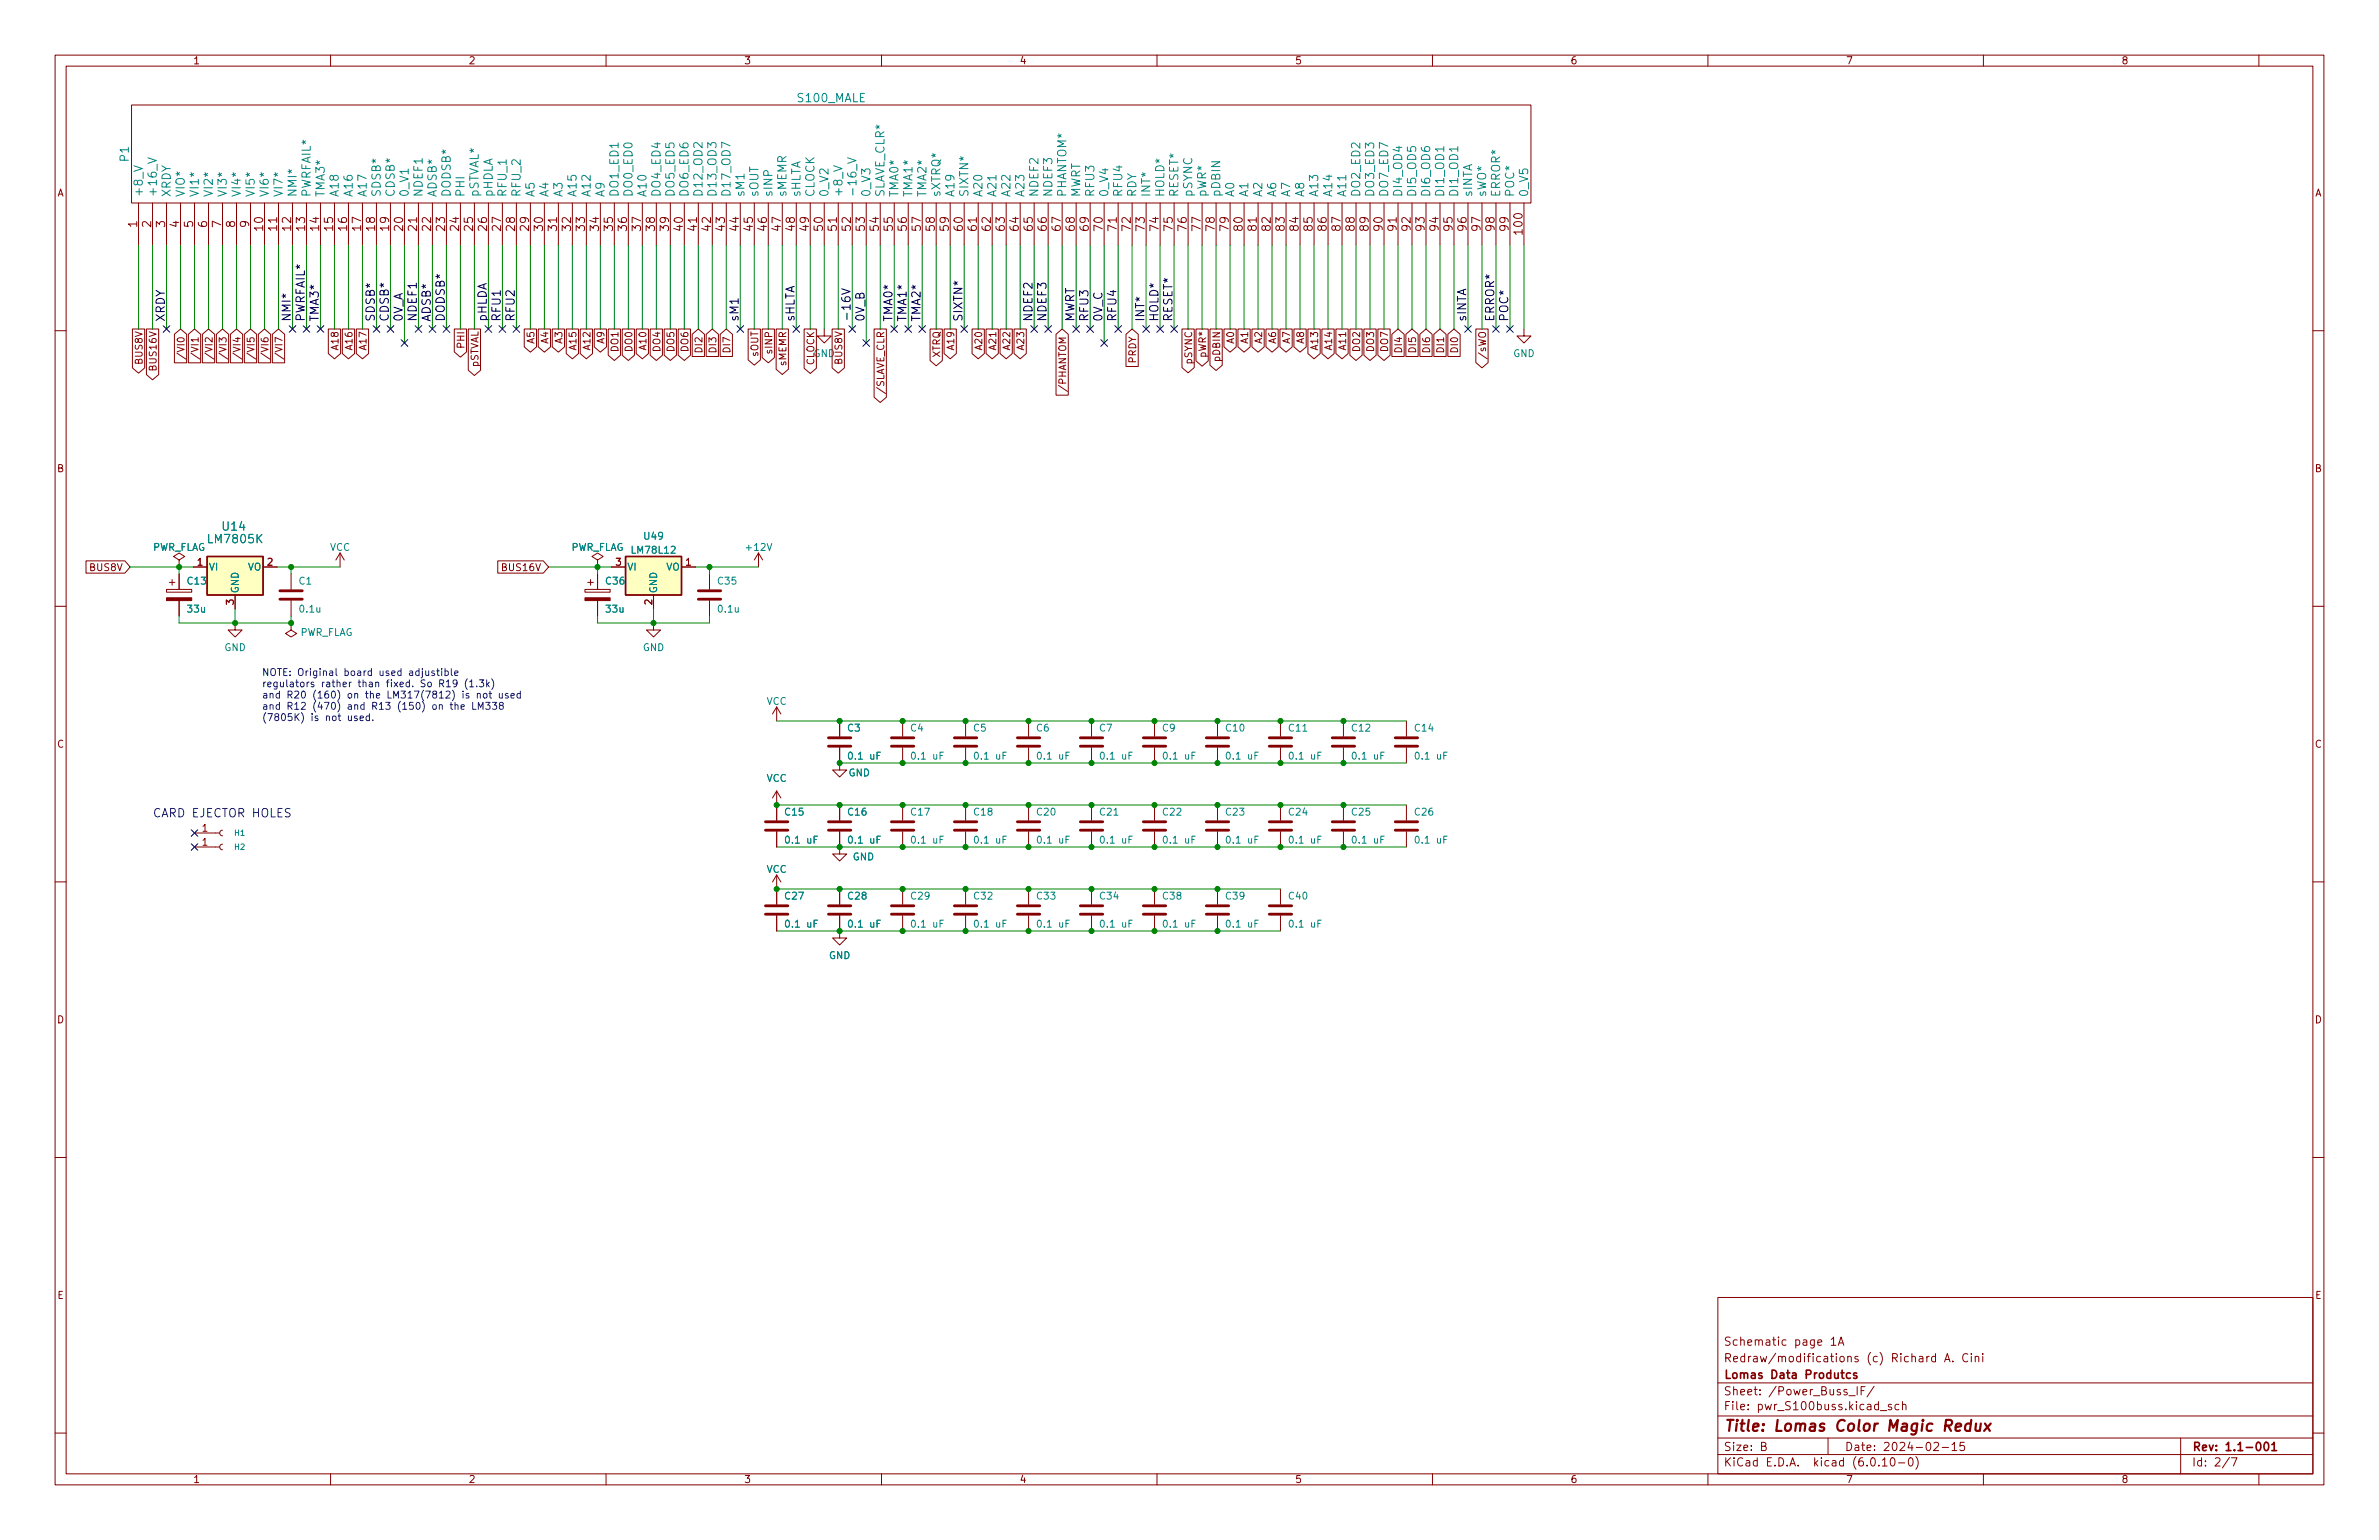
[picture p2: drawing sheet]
<svg xmlns="http://www.w3.org/2000/svg" width="432mm" height="279mm" viewBox="0 0 432 279" stroke-linecap="round" stroke-linejoin="round" font-family="sans-serif">
<defs><g id="words">
<text font-size="2.8" fill="#840000" x="312.8" y="259.7">Title: Lomas Color Magic Redux</text>
<g font-size="2.1" fill="#008484">
<text x="144.8" y="18.5">S100_MALE</text>
<text x="23.4" y="29.2" transform="rotate(-90 23.4 29.2)">P1</text>
<text x="25.9" y="35.8" transform="rotate(-90 25.9 35.8)">+8_V</text>
<text x="28.4" y="35.8" transform="rotate(-90 28.4 35.8)">+16_V</text>
<text x="31" y="35.8" transform="rotate(-90 31 35.8)">XRDY</text>
<text x="33.5" y="35.8" transform="rotate(-90 33.5 35.8)">VIO*</text>
<text x="36.1" y="35.8" transform="rotate(-90 36.1 35.8)">VI1*</text>
<text x="38.6" y="35.8" transform="rotate(-90 38.6 35.8)">VI2*</text>
<text x="41.1" y="35.8" transform="rotate(-90 41.1 35.8)">VI3*</text>
<text x="43.7" y="35.8" transform="rotate(-90 43.7 35.8)">VI4*</text>
<text x="46.2" y="35.8" transform="rotate(-90 46.2 35.8)">VI5*</text>
<text x="48.8" y="35.8" transform="rotate(-90 48.8 35.8)">VI6*</text>
<text x="51.3" y="35.8" transform="rotate(-90 51.3 35.8)">VI7*</text>
<text x="53.8" y="35.8" transform="rotate(-90 53.8 35.8)">NMI*</text>
<text x="56.4" y="35.8" transform="rotate(-90 56.4 35.8)">PWRFAIL*</text>
<text x="58.9" y="35.8" transform="rotate(-90 58.9 35.8)">TMA3*</text>
<text x="61.5" y="35.8" transform="rotate(-90 61.5 35.8)">A18</text>
<text x="64" y="35.8" transform="rotate(-90 64 35.8)">A16</text>
<text x="66.5" y="35.8" transform="rotate(-90 66.5 35.8)">A17</text>
<text x="69.1" y="35.8" transform="rotate(-90 69.1 35.8)">SDSB*</text>
<text x="71.6" y="35.8" transform="rotate(-90 71.6 35.8)">CDSB*</text>
<text x="74.2" y="35.8" transform="rotate(-90 74.2 35.8)">0_V1</text>
<text x="76.7" y="35.8" transform="rotate(-90 76.7 35.8)">NDEF1</text>
<text x="79.2" y="35.8" transform="rotate(-90 79.2 35.8)">ADSB*</text>
<text x="81.8" y="35.8" transform="rotate(-90 81.8 35.8)">DODSB*</text>
<text x="84.3" y="35.8" transform="rotate(-90 84.3 35.8)">PHI</text>
<text x="86.9" y="35.8" transform="rotate(-90 86.9 35.8)">pSTVAL*</text>
<text x="89.4" y="35.8" transform="rotate(-90 89.4 35.8)">pHDLA</text>
<text x="91.9" y="35.8" transform="rotate(-90 91.9 35.8)">RFU_1</text>
<text x="94.5" y="35.8" transform="rotate(-90 94.5 35.8)">RFU_2</text>
<text x="97" y="35.8" transform="rotate(-90 97 35.8)">A5</text>
<text x="99.6" y="35.8" transform="rotate(-90 99.6 35.8)">A4</text>
<text x="102.1" y="35.8" transform="rotate(-90 102.1 35.8)">A3</text>
<text x="104.6" y="35.8" transform="rotate(-90 104.6 35.8)">A15</text>
<text x="107.2" y="35.8" transform="rotate(-90 107.2 35.8)">A12</text>
<text x="109.7" y="35.8" transform="rotate(-90 109.7 35.8)">A9</text>
<text x="112.3" y="35.8" transform="rotate(-90 112.3 35.8)">DO1_ED1</text>
<text x="114.8" y="35.8" transform="rotate(-90 114.8 35.8)">DO0_ED0</text>
<text x="117.3" y="35.8" transform="rotate(-90 117.3 35.8)">A10</text>
<text x="119.9" y="35.8" transform="rotate(-90 119.9 35.8)">DO4_ED4</text>
<text x="122.4" y="35.8" transform="rotate(-90 122.4 35.8)">DO5_ED5</text>
<text x="125" y="35.8" transform="rotate(-90 125 35.8)">DO6_ED6</text>
<text x="127.5" y="35.8" transform="rotate(-90 127.5 35.8)">D12_OD2</text>
<text x="130" y="35.8" transform="rotate(-90 130 35.8)">D13_OD3</text>
<text x="132.6" y="35.8" transform="rotate(-90 132.6 35.8)">D17_OD7</text>
<text x="135.1" y="35.8" transform="rotate(-90 135.1 35.8)">sM1</text>
<text x="137.7" y="35.8" transform="rotate(-90 137.7 35.8)">sOUT</text>
<text x="140.2" y="35.8" transform="rotate(-90 140.2 35.8)">sINP</text>
<text x="142.7" y="35.8" transform="rotate(-90 142.7 35.8)">sMEMR</text>
<text x="145.3" y="35.8" transform="rotate(-90 145.3 35.8)">sHLTA</text>
<text x="147.8" y="35.8" transform="rotate(-90 147.8 35.8)">CLOCK</text>
<text x="150.4" y="35.8" transform="rotate(-90 150.4 35.8)">0_V2</text>
<text x="152.9" y="35.8" transform="rotate(-90 152.9 35.8)">+8_V</text>
<text x="155.4" y="35.8" transform="rotate(-90 155.4 35.8)">-16_V</text>
<text x="158" y="35.8" transform="rotate(-90 158 35.8)">0_V3</text>
<text x="160.5" y="35.8" transform="rotate(-90 160.5 35.8)">SLAVE_CLR*</text>
<text x="163.1" y="35.8" transform="rotate(-90 163.1 35.8)">TMA0*</text>
<text x="165.6" y="35.8" transform="rotate(-90 165.6 35.8)">TMA1*</text>
<text x="168.1" y="35.8" transform="rotate(-90 168.1 35.8)">TMA2*</text>
<text x="170.7" y="35.8" transform="rotate(-90 170.7 35.8)">sXTRQ*</text>
<text x="173.2" y="35.8" transform="rotate(-90 173.2 35.8)">A19</text>
<text x="175.8" y="35.8" transform="rotate(-90 175.8 35.8)">SIXTN*</text>
<text x="178.3" y="35.8" transform="rotate(-90 178.3 35.8)">A20</text>
<text x="180.8" y="35.8" transform="rotate(-90 180.8 35.8)">A21</text>
<text x="183.4" y="35.8" transform="rotate(-90 183.4 35.8)">A22</text>
<text x="185.9" y="35.8" transform="rotate(-90 185.9 35.8)">A23</text>
<text x="188.5" y="35.8" transform="rotate(-90 188.5 35.8)">NDEF2</text>
<text x="191" y="35.8" transform="rotate(-90 191 35.8)">NDEF3</text>
<text x="193.5" y="35.8" transform="rotate(-90 193.5 35.8)">PHANTOM*</text>
<text x="196.1" y="35.8" transform="rotate(-90 196.1 35.8)">MWRT</text>
<text x="198.6" y="35.8" transform="rotate(-90 198.6 35.8)">RFU3</text>
<text x="201.2" y="35.8" transform="rotate(-90 201.2 35.8)">0_V4</text>
<text x="203.7" y="35.8" transform="rotate(-90 203.7 35.8)">RFU4</text>
<text x="206.2" y="35.8" transform="rotate(-90 206.2 35.8)">RDY</text>
<text x="208.8" y="35.8" transform="rotate(-90 208.8 35.8)">INT*</text>
<text x="211.3" y="35.8" transform="rotate(-90 211.3 35.8)">HOLD*</text>
<text x="213.9" y="35.8" transform="rotate(-90 213.9 35.8)">RESET*</text>
<text x="216.4" y="35.8" transform="rotate(-90 216.4 35.8)">pSYNC</text>
<text x="218.9" y="35.8" transform="rotate(-90 218.9 35.8)">pWR*</text>
<text x="221.5" y="35.8" transform="rotate(-90 221.5 35.8)">pDBIN</text>
<text x="224" y="35.8" transform="rotate(-90 224 35.8)">A0</text>
<text x="226.6" y="35.8" transform="rotate(-90 226.6 35.8)">A1</text>
<text x="229.1" y="35.8" transform="rotate(-90 229.1 35.8)">A2</text>
<text x="231.6" y="35.8" transform="rotate(-90 231.6 35.8)">A6</text>
<text x="234.2" y="35.8" transform="rotate(-90 234.2 35.8)">A7</text>
<text x="236.7" y="35.8" transform="rotate(-90 236.7 35.8)">A8</text>
<text x="239.3" y="35.8" transform="rotate(-90 239.3 35.8)">A13</text>
<text x="241.8" y="35.8" transform="rotate(-90 241.8 35.8)">A14</text>
<text x="244.3" y="35.8" transform="rotate(-90 244.3 35.8)">A11</text>
<text x="246.9" y="35.8" transform="rotate(-90 246.9 35.8)">DO2_ED2</text>
<text x="249.4" y="35.8" transform="rotate(-90 249.4 35.8)">DO3_ED3</text>
<text x="252" y="35.8" transform="rotate(-90 252 35.8)">DO7_ED7</text>
<text x="254.5" y="35.8" transform="rotate(-90 254.5 35.8)">DI4_OD4</text>
<text x="257" y="35.8" transform="rotate(-90 257 35.8)">DI5_OD5</text>
<text x="259.6" y="35.8" transform="rotate(-90 259.6 35.8)">DI6_OD6</text>
<text x="262.1" y="35.8" transform="rotate(-90 262.1 35.8)">DI1_OD1</text>
<text x="264.7" y="35.8" transform="rotate(-90 264.7 35.8)">DI1_OD1</text>
<text x="267.2" y="35.8" transform="rotate(-90 267.2 35.8)">sINTA</text>
<text x="269.7" y="35.8" transform="rotate(-90 269.7 35.8)">sWO*</text>
<text x="272.3" y="35.8" transform="rotate(-90 272.3 35.8)">ERROR*</text>
<text x="274.8" y="35.8" transform="rotate(-90 274.8 35.8)">POC*</text>
<text x="277.4" y="35.8" transform="rotate(-90 277.4 35.8)">0_V5</text>
<text x="38" y="98.6">LM7805K</text>
<text x="40.5" y="96.3">U14</text>
</g>
<g font-size="2.1" fill="#840000">
<text x="24.9" y="41.2" transform="rotate(-90 24.9 41.2)">1</text>
<text x="27.4" y="41.2" transform="rotate(-90 27.4 41.2)">2</text>
<text x="30" y="41.2" transform="rotate(-90 30 41.2)">3</text>
<text x="32.5" y="41.2" transform="rotate(-90 32.5 41.2)">4</text>
<text x="35.1" y="41.2" transform="rotate(-90 35.1 41.2)">5</text>
<text x="37.6" y="41.2" transform="rotate(-90 37.6 41.2)">6</text>
<text x="40.1" y="41.2" transform="rotate(-90 40.1 41.2)">7</text>
<text x="42.7" y="41.2" transform="rotate(-90 42.7 41.2)">8</text>
<text x="45.2" y="41.2" transform="rotate(-90 45.2 41.2)">9</text>
<text x="47.8" y="41.8" transform="rotate(-90 47.8 41.8)">10</text>
<text x="50.3" y="41.8" transform="rotate(-90 50.3 41.8)">11</text>
<text x="52.8" y="41.8" transform="rotate(-90 52.8 41.8)">12</text>
<text x="55.4" y="41.8" transform="rotate(-90 55.4 41.8)">13</text>
<text x="57.9" y="41.8" transform="rotate(-90 57.9 41.8)">14</text>
<text x="60.5" y="41.8" transform="rotate(-90 60.5 41.8)">15</text>
<text x="63" y="41.8" transform="rotate(-90 63 41.8)">16</text>
<text x="65.5" y="41.8" transform="rotate(-90 65.5 41.8)">17</text>
<text x="68.1" y="41.8" transform="rotate(-90 68.1 41.8)">18</text>
<text x="70.6" y="41.8" transform="rotate(-90 70.6 41.8)">19</text>
<text x="73.2" y="41.8" transform="rotate(-90 73.2 41.8)">20</text>
<text x="75.7" y="41.8" transform="rotate(-90 75.7 41.8)">21</text>
<text x="78.2" y="41.8" transform="rotate(-90 78.2 41.8)">22</text>
<text x="80.8" y="41.8" transform="rotate(-90 80.8 41.8)">23</text>
<text x="83.3" y="41.8" transform="rotate(-90 83.3 41.8)">24</text>
<text x="85.9" y="41.8" transform="rotate(-90 85.9 41.8)">25</text>
<text x="88.4" y="41.8" transform="rotate(-90 88.4 41.8)">26</text>
<text x="90.9" y="41.8" transform="rotate(-90 90.9 41.8)">27</text>
<text x="93.5" y="41.8" transform="rotate(-90 93.5 41.8)">28</text>
<text x="96" y="41.8" transform="rotate(-90 96 41.8)">29</text>
<text x="98.6" y="41.8" transform="rotate(-90 98.6 41.8)">30</text>
<text x="101.1" y="41.8" transform="rotate(-90 101.1 41.8)">31</text>
<text x="103.6" y="41.8" transform="rotate(-90 103.6 41.8)">32</text>
<text x="106.2" y="41.8" transform="rotate(-90 106.2 41.8)">33</text>
<text x="108.7" y="41.8" transform="rotate(-90 108.7 41.8)">34</text>
<text x="111.3" y="41.8" transform="rotate(-90 111.3 41.8)">35</text>
<text x="113.8" y="41.8" transform="rotate(-90 113.8 41.8)">36</text>
<text x="116.3" y="41.8" transform="rotate(-90 116.3 41.8)">37</text>
<text x="118.9" y="41.8" transform="rotate(-90 118.9 41.8)">38</text>
<text x="121.4" y="41.8" transform="rotate(-90 121.4 41.8)">39</text>
<text x="124" y="41.8" transform="rotate(-90 124 41.8)">40</text>
<text x="126.5" y="41.8" transform="rotate(-90 126.5 41.8)">41</text>
<text x="129" y="41.8" transform="rotate(-90 129 41.8)">42</text>
<text x="131.6" y="41.8" transform="rotate(-90 131.6 41.8)">43</text>
<text x="134.1" y="41.8" transform="rotate(-90 134.1 41.8)">44</text>
<text x="136.7" y="41.8" transform="rotate(-90 136.7 41.8)">45</text>
<text x="139.2" y="41.8" transform="rotate(-90 139.2 41.8)">46</text>
<text x="141.7" y="41.8" transform="rotate(-90 141.7 41.8)">47</text>
<text x="144.3" y="41.8" transform="rotate(-90 144.3 41.8)">48</text>
<text x="146.8" y="41.8" transform="rotate(-90 146.8 41.8)">49</text>
<text x="149.4" y="41.8" transform="rotate(-90 149.4 41.8)">50</text>
<text x="151.9" y="41.8" transform="rotate(-90 151.9 41.8)">51</text>
<text x="154.4" y="41.8" transform="rotate(-90 154.4 41.8)">52</text>
<text x="157" y="41.8" transform="rotate(-90 157 41.8)">53</text>
<text x="159.5" y="41.8" transform="rotate(-90 159.5 41.8)">54</text>
<text x="162.1" y="41.8" transform="rotate(-90 162.1 41.8)">55</text>
<text x="164.6" y="41.8" transform="rotate(-90 164.6 41.8)">56</text>
<text x="167.1" y="41.8" transform="rotate(-90 167.1 41.8)">57</text>
<text x="169.7" y="41.8" transform="rotate(-90 169.7 41.8)">58</text>
<text x="172.2" y="41.8" transform="rotate(-90 172.2 41.8)">59</text>
<text x="174.8" y="41.8" transform="rotate(-90 174.8 41.8)">60</text>
<text x="177.3" y="41.8" transform="rotate(-90 177.3 41.8)">61</text>
<text x="179.8" y="41.8" transform="rotate(-90 179.8 41.8)">62</text>
<text x="182.4" y="41.8" transform="rotate(-90 182.4 41.8)">63</text>
<text x="184.9" y="41.8" transform="rotate(-90 184.9 41.8)">64</text>
<text x="187.5" y="41.8" transform="rotate(-90 187.5 41.8)">65</text>
<text x="190" y="41.8" transform="rotate(-90 190 41.8)">66</text>
<text x="192.5" y="41.8" transform="rotate(-90 192.5 41.8)">67</text>
<text x="195.1" y="41.8" transform="rotate(-90 195.1 41.8)">68</text>
<text x="197.6" y="41.8" transform="rotate(-90 197.6 41.8)">69</text>
<text x="200.2" y="41.8" transform="rotate(-90 200.2 41.8)">70</text>
<text x="202.7" y="41.8" transform="rotate(-90 202.7 41.8)">71</text>
<text x="205.2" y="41.8" transform="rotate(-90 205.2 41.8)">72</text>
<text x="207.8" y="41.8" transform="rotate(-90 207.8 41.8)">73</text>
<text x="210.3" y="41.8" transform="rotate(-90 210.3 41.8)">74</text>
<text x="212.9" y="41.8" transform="rotate(-90 212.9 41.8)">75</text>
<text x="215.4" y="41.8" transform="rotate(-90 215.4 41.8)">76</text>
<text x="217.9" y="41.8" transform="rotate(-90 217.9 41.8)">77</text>
<text x="220.5" y="41.8" transform="rotate(-90 220.5 41.8)">78</text>
<text x="223" y="41.8" transform="rotate(-90 223 41.8)">79</text>
<text x="225.6" y="41.8" transform="rotate(-90 225.6 41.8)">80</text>
<text x="228.1" y="41.8" transform="rotate(-90 228.1 41.8)">81</text>
<text x="230.6" y="41.8" transform="rotate(-90 230.6 41.8)">82</text>
<text x="233.2" y="41.8" transform="rotate(-90 233.2 41.8)">83</text>
<text x="235.7" y="41.8" transform="rotate(-90 235.7 41.8)">84</text>
<text x="238.3" y="41.8" transform="rotate(-90 238.3 41.8)">85</text>
<text x="240.8" y="41.8" transform="rotate(-90 240.8 41.8)">86</text>
<text x="243.3" y="41.8" transform="rotate(-90 243.3 41.8)">87</text>
<text x="245.9" y="41.8" transform="rotate(-90 245.9 41.8)">88</text>
<text x="248.4" y="41.8" transform="rotate(-90 248.4 41.8)">89</text>
<text x="251" y="41.8" transform="rotate(-90 251 41.8)">90</text>
<text x="253.5" y="41.8" transform="rotate(-90 253.5 41.8)">91</text>
<text x="256" y="41.8" transform="rotate(-90 256 41.8)">92</text>
<text x="258.6" y="41.8" transform="rotate(-90 258.6 41.8)">93</text>
<text x="261.1" y="41.8" transform="rotate(-90 261.1 41.8)">94</text>
<text x="263.7" y="41.8" transform="rotate(-90 263.7 41.8)">95</text>
<text x="266.2" y="41.8" transform="rotate(-90 266.2 41.8)">96</text>
<text x="268.7" y="41.8" transform="rotate(-90 268.7 41.8)">97</text>
<text x="271.3" y="41.8" transform="rotate(-90 271.3 41.8)">98</text>
<text x="273.8" y="41.8" transform="rotate(-90 273.8 41.8)">99</text>
<text x="276.4" y="42.4" transform="rotate(-90 276.4 42.4)">100</text>
<text x="312.8" y="244.1">Schematic page 1A</text>
<text x="312.8" y="250.2">Lomas Data Produtcs</text>
<text x="312.8" y="247.1">Redraw/modifications (c) Richard A. Cini</text>
<text x="312.8" y="255.9">File: pwr_S100buss.kicad_sch</text>
<text x="312.8" y="253.2">Sheet: /Power_Buss_IF/</text>
<text x="312.8" y="263.2">Size: B</text>
<text x="334.8" y="263.2">Date: 2024-02-15</text>
<text x="397.8" y="263.2">Rev: 1.1-001</text>
<text x="312.8" y="266">KiCad E.D.A. kicad (6.0.10-0)</text>
<text x="397.8" y="266">Id: 2/7</text>
</g>
<g font-size="2.1">
<text x="29.9" y="58.4" transform="rotate(-90 29.9 58.4)">XRDY</text>
<text x="52.8" y="58.4" transform="rotate(-90 52.8 58.4)">NMI*</text>
<text x="55.3" y="58.4" transform="rotate(-90 55.3 58.4)">PWRFAIL*</text>
<text x="57.9" y="58.4" transform="rotate(-90 57.9 58.4)">TMA3*</text>
<text x="68" y="58.4" transform="rotate(-90 68 58.4)">SDSB*</text>
<text x="70.6" y="58.4" transform="rotate(-90 70.6 58.4)">CDSB*</text>
<text x="73.1" y="58.4" transform="rotate(-90 73.1 58.4)">0V_A</text>
<text x="75.6" y="58.4" transform="rotate(-90 75.6 58.4)">NDEF1</text>
<text x="78.2" y="58.4" transform="rotate(-90 78.2 58.4)">ADSB*</text>
<text x="80.7" y="58.4" transform="rotate(-90 80.7 58.4)">DODSB*</text>
<text x="88.3" y="58.4" transform="rotate(-90 88.3 58.4)">pHLDA</text>
<text x="90.9" y="58.4" transform="rotate(-90 90.9 58.4)">RFU1</text>
<text x="93.4" y="58.4" transform="rotate(-90 93.4 58.4)">RFU2</text>
<text x="134.1" y="58.4" transform="rotate(-90 134.1 58.4)">sM1</text>
<text x="144.2" y="58.4" transform="rotate(-90 144.2 58.4)">sHLTA</text>
<text x="154.4" y="58.4" transform="rotate(-90 154.4 58.4)">-16V</text>
<text x="156.9" y="58.4" transform="rotate(-90 156.9 58.4)">0V_B</text>
<text x="162" y="58.4" transform="rotate(-90 162 58.4)">TMA0*</text>
<text x="164.5" y="58.4" transform="rotate(-90 164.5 58.4)">TMA1*</text>
<text x="167.1" y="58.4" transform="rotate(-90 167.1 58.4)">TMA2*</text>
<text x="174.7" y="58.4" transform="rotate(-90 174.7 58.4)">SIXTN*</text>
<text x="187.4" y="58.4" transform="rotate(-90 187.4 58.4)">NDEF2</text>
<text x="189.9" y="58.4" transform="rotate(-90 189.9 58.4)">NDEF3</text>
<text x="195" y="58.4" transform="rotate(-90 195 58.4)">MWRT</text>
<text x="197.6" y="58.4" transform="rotate(-90 197.6 58.4)">RFU3</text>
<text x="200.1" y="58.4" transform="rotate(-90 200.1 58.4)">0V_C</text>
<text x="202.6" y="58.4" transform="rotate(-90 202.6 58.4)">RFU4</text>
<text x="207.7" y="58.4" transform="rotate(-90 207.7 58.4)">INT*</text>
<text x="210.3" y="58.4" transform="rotate(-90 210.3 58.4)">HOLD*</text>
<text x="212.8" y="58.4" transform="rotate(-90 212.8 58.4)">RESET*</text>
<text x="266.1" y="58.4" transform="rotate(-90 266.1 58.4)">sINTA</text>
<text x="271.2" y="58.4" transform="rotate(-90 271.2 58.4)">ERROR*</text>
<text x="273.8" y="58.4" transform="rotate(-90 273.8 58.4)">POC*</text>
</g>
<text font-size="2.1" fill="#0000c2" x="27.7" y="148.3">CARD EJECTOR HOLES</text>
<g font-size="1.8" fill="#840000">
<text x="35" y="11.7">1</text>
<text x="85" y="11.7">2</text>
<text x="135" y="11.7">3</text>
<text x="185" y="11.7">4</text>
<text x="235" y="11.7">5</text>
<text x="285" y="11.7">6</text>
<text x="335" y="11.7">7</text>
<text x="385" y="11.7">8</text>
<text x="10.3" y="35.6">A</text>
<text x="420.1" y="35.6">A</text>
<text x="25.9" y="65.9" transform="rotate(-90 25.9 65.9)">BUS8V</text>
<text x="33.5" y="64.1" transform="rotate(-90 33.5 64.1)">/VI0</text>
<text x="36" y="64.1" transform="rotate(-90 36 64.1)">/VI1</text>
<text x="38.6" y="64.1" transform="rotate(-90 38.6 64.1)">/VI2</text>
<text x="41.1" y="64.1" transform="rotate(-90 41.1 64.1)">/VI3</text>
<text x="43.7" y="64.1" transform="rotate(-90 43.7 64.1)">/VI4</text>
<text x="46.2" y="64.1" transform="rotate(-90 46.2 64.1)">/VI5</text>
<text x="48.7" y="64.1" transform="rotate(-90 48.7 64.1)">/VI6</text>
<text x="51.3" y="64.1" transform="rotate(-90 51.3 64.1)">/VI7</text>
<text x="61.4" y="63.3" transform="rotate(-90 61.4 63.3)">A18</text>
<text x="64" y="63.3" transform="rotate(-90 64 63.3)">A16</text>
<text x="66.5" y="63.3" transform="rotate(-90 66.5 63.3)">A17</text>
<text x="84.3" y="63" transform="rotate(-90 84.3 63)">PHI</text>
<text x="97" y="62.3" transform="rotate(-90 97 62.3)">A5</text>
<text x="99.5" y="62.3" transform="rotate(-90 99.5 62.3)">A4</text>
<text x="102.1" y="62.3" transform="rotate(-90 102.1 62.3)">A3</text>
<text x="104.6" y="63.3" transform="rotate(-90 104.6 63.3)">A15</text>
<text x="107.2" y="63.3" transform="rotate(-90 107.2 63.3)">A12</text>
<text x="109.7" y="62.3" transform="rotate(-90 109.7 62.3)">A9</text>
<text x="112.2" y="63.6" transform="rotate(-90 112.2 63.6)">DO1</text>
<text x="114.8" y="63.6" transform="rotate(-90 114.8 63.6)">DO0</text>
<text x="117.3" y="63.3" transform="rotate(-90 117.3 63.3)">A10</text>
<text x="119.9" y="63.6" transform="rotate(-90 119.9 63.6)">DO4</text>
<text x="122.4" y="63.6" transform="rotate(-90 122.4 63.6)">DO5</text>
<text x="124.9" y="63.6" transform="rotate(-90 124.9 63.6)">DO6</text>
<text x="127.5" y="63.7" transform="rotate(-90 127.5 63.7)">DI2</text>
<text x="130" y="63.7" transform="rotate(-90 130 63.7)">DI3</text>
<text x="132.6" y="63.7" transform="rotate(-90 132.6 63.7)">DI7</text>
<text x="137.6" y="64.7" transform="rotate(-90 137.6 64.7)">sOUT</text>
<text x="140.2" y="63.9" transform="rotate(-90 140.2 63.9)">sINP</text>
<text x="152.9" y="65.9" transform="rotate(-90 152.9 65.9)">BUS8V</text>
<text x="170.7" y="64.9" transform="rotate(-90 170.7 64.9)">XTRQ</text>
<text x="173.2" y="63.3" transform="rotate(-90 173.2 63.3)">A19</text>
<text x="178.3" y="63.3" transform="rotate(-90 178.3 63.3)">A20</text>
<text x="180.8" y="63.3" transform="rotate(-90 180.8 63.3)">A21</text>
<text x="183.4" y="63.3" transform="rotate(-90 183.4 63.3)">A22</text>
<text x="185.9" y="63.3" transform="rotate(-90 185.9 63.3)">A23</text>
<text x="206.2" y="65.9" transform="rotate(-90 206.2 65.9)">PRDY</text>
<text x="218.9" y="64.7" transform="rotate(-90 218.9 64.7)">pWR*</text>
<text x="221.5" y="65.4" transform="rotate(-90 221.5 65.4)">pDBIN</text>
<text x="224" y="62.3" transform="rotate(-90 224 62.3)">A0</text>
<text x="226.5" y="62.3" transform="rotate(-90 226.5 62.3)">A1</text>
<text x="229.1" y="62.3" transform="rotate(-90 229.1 62.3)">A2</text>
<text x="231.6" y="62.3" transform="rotate(-90 231.6 62.3)">A6</text>
<text x="234.2" y="62.3" transform="rotate(-90 234.2 62.3)">A7</text>
<text x="236.7" y="62.3" transform="rotate(-90 236.7 62.3)">A8</text>
<text x="239.2" y="63.3" transform="rotate(-90 239.2 63.3)">A13</text>
<text x="241.8" y="63.3" transform="rotate(-90 241.8 63.3)">A14</text>
<text x="244.3" y="63.3" transform="rotate(-90 244.3 63.3)">A11</text>
<text x="246.9" y="63.6" transform="rotate(-90 246.9 63.6)">DO2</text>
<text x="249.4" y="63.6" transform="rotate(-90 249.4 63.6)">DO3</text>
<text x="251.9" y="63.6" transform="rotate(-90 251.9 63.6)">DO7</text>
<text x="254.5" y="63.7" transform="rotate(-90 254.5 63.7)">DI4</text>
<text x="257" y="63.7" transform="rotate(-90 257 63.7)">DI5</text>
<text x="259.6" y="63.7" transform="rotate(-90 259.6 63.7)">DI6</text>
<text x="262.1" y="63.7" transform="rotate(-90 262.1 63.7)">DI1</text>
<text x="264.6" y="63.7" transform="rotate(-90 264.6 63.7)">DI0</text>
<text x="269.7" y="64.5" transform="rotate(-90 269.7 64.5)">/sWO</text>
<text x="28.4" y="66.9" transform="rotate(-90 28.4 66.9)">BUS16V</text>
<text x="86.8" y="66.9" transform="rotate(-90 86.8 66.9)">pSTVAL</text>
<text x="142.7" y="66.4" transform="rotate(-90 142.7 66.4)">sMEMR</text>
<text x="147.8" y="66.3" transform="rotate(-90 147.8 66.3)">CLOCK</text>
<text x="160.5" y="71" transform="rotate(-90 160.5 71)">/SLAVE_CLR</text>
<text x="193.5" y="70.4" transform="rotate(-90 193.5 70.4)">/PHANTOM</text>
<text x="216.4" y="66" transform="rotate(-90 216.4 66)">pSYNC</text>
<text x="10.3" y="85.7">B</text>
<text x="420.1" y="85.7">B</text>
<text x="16.5" y="103.6">BUS8V</text>
<text x="35.8" y="102.6">1</text>
<text x="48.5" y="102.6">2</text>
<text x="91.4" y="103.6">BUS16V</text>
<text x="111.8" y="102.6">3</text>
<text x="124.5" y="102.6">1</text>
<text x="42.4" y="109.7" transform="rotate(-90 42.4 109.7)">3</text>
<text x="118.4" y="109.7" transform="rotate(-90 118.4 109.7)">2</text>
<text x="10.3" y="135.6">C</text>
<text x="420.1" y="135.6">C</text>
<text x="36.7" y="153.4">1</text>
<text x="36.7" y="150.9">1</text>
<text x="10.3" y="185.7">D</text>
<text x="420.1" y="185.7">D</text>
<text x="10.4" y="235.7">E</text>
<text x="420.2" y="235.7">E</text>
<text x="35" y="269.1">1</text>
<text x="85" y="269.1">2</text>
<text x="135" y="269.1">3</text>
<text x="185" y="269.1">4</text>
<text x="235" y="269.1">5</text>
<text x="285" y="269.1">6</text>
<text x="335" y="269.1">7</text>
<text x="385" y="269.1">8</text>
</g>
<g font-size="1.8" fill="#008484">
<text x="147.6" y="64.8">GND</text>
<text x="274.6" y="64.8">GND</text>
<text x="27.5" y="99.9">PWR_FLAG</text>
<text x="59.9" y="99.9">VCC</text>
<text x="103.5" y="99.9">PWR_FLAG</text>
<text x="114.8" y="100.4">LM78L12</text>
<text x="117" y="97.9">U49</text>
<text x="135.6" y="99.9">+12V</text>
<text x="34.1" y="106">C13</text>
<text x="37.8" y="103.5">VI</text>
<text x="43.3" y="107.7" transform="rotate(-90 43.3 107.7)">GND</text>
<text x="44.9" y="103.5">VO</text>
<text x="54.3" y="106">C1</text>
<text x="110" y="106">C36</text>
<text x="113.8" y="103.5">VI</text>
<text x="119.3" y="107.7" transform="rotate(-90 119.3 107.7)">GND</text>
<text x="120.9" y="103.5">VO</text>
<text x="130.4" y="106">C35</text>
<text x="34.1" y="111.1">33u</text>
<text x="54.5" y="111.1">0.1u</text>
<text x="110.1" y="111.1">33u</text>
<text x="130.4" y="111.1">0.1u</text>
<text x="40.7" y="118.1">GND</text>
<text x="54.3" y="115.4">PWR_FLAG</text>
<text x="116.7" y="118.1">GND</text>
<text x="139.1" y="127.9">VCC</text>
<text x="153.9" y="132.7">C3</text>
<text x="154.3" y="137.8">0.1 uF</text>
<text x="165.3" y="132.7">C4</text>
<text x="165.7" y="137.8">0.1 uF</text>
<text x="176.7" y="132.7">C5</text>
<text x="177.2" y="137.8">0.1 uF</text>
<text x="188.1" y="132.7">C6</text>
<text x="188.6" y="137.8">0.1 uF</text>
<text x="199.6" y="132.7">C7</text>
<text x="200" y="137.8">0.1 uF</text>
<text x="211" y="132.7">C9</text>
<text x="211.5" y="137.8">0.1 uF</text>
<text x="222.6" y="132.7">C10</text>
<text x="222.9" y="137.8">0.1 uF</text>
<text x="234" y="132.7">C11</text>
<text x="234.3" y="137.8">0.1 uF</text>
<text x="245.4" y="132.7">C12</text>
<text x="245.7" y="137.8">0.1 uF</text>
<text x="256.8" y="132.7">C14</text>
<text x="257.2" y="137.8">0.1 uF</text>
<text x="139.1" y="141.8">VCC</text>
<text x="154" y="140.8">GND</text>
<text x="142.5" y="148">C15</text>
<text x="154" y="148">C16</text>
<text x="165.4" y="148">C17</text>
<text x="176.8" y="148">C18</text>
<text x="188.3" y="148">C20</text>
<text x="199.7" y="148">C21</text>
<text x="211.1" y="148">C22</text>
<text x="222.6" y="148">C23</text>
<text x="234" y="148">C24</text>
<text x="245.4" y="148">C25</text>
<text x="256.8" y="148">C26</text>
<text x="142.9" y="153">0.1 uF</text>
<text x="154.3" y="153">0.1 uF</text>
<text x="165.7" y="153">0.1 uF</text>
<text x="177.2" y="153">0.1 uF</text>
<text x="188.6" y="153">0.1 uF</text>
<text x="200" y="153">0.1 uF</text>
<text x="211.5" y="153">0.1 uF</text>
<text x="222.9" y="153">0.1 uF</text>
<text x="234.3" y="153">0.1 uF</text>
<text x="245.7" y="153">0.1 uF</text>
<text x="257.2" y="153">0.1 uF</text>
<text x="139.1" y="158.3">VCC</text>
<text x="154.8" y="156.1">GND</text>
<text x="142.5" y="163.2">C27</text>
<text x="154" y="163.2">C28</text>
<text x="165.4" y="163.2">C29</text>
<text x="176.8" y="163.2">C32</text>
<text x="188.3" y="163.2">C33</text>
<text x="199.7" y="163.2">C34</text>
<text x="211.1" y="163.2">C38</text>
<text x="222.6" y="163.2">C39</text>
<text x="234" y="163.2">C40</text>
<text x="142.9" y="168.3">0.1 uF</text>
<text x="150.4" y="174">GND</text>
<text x="154.3" y="168.3">0.1 uF</text>
<text x="165.7" y="168.3">0.1 uF</text>
<text x="177.2" y="168.3">0.1 uF</text>
<text x="188.6" y="168.3">0.1 uF</text>
<text x="200" y="168.3">0.1 uF</text>
<text x="211.5" y="168.3">0.1 uF</text>
<text x="222.9" y="168.3">0.1 uF</text>
<text x="234.3" y="168.3">0.1 uF</text>
</g>
<g font-size="1.8" fill="#0000c2">
<text x="47.5" y="122.6">NOTE: Original board used adjustible</text>
<text x="47.5" y="124.7">regulators rather than fixed. So R19 (1.3k)</text>
<text x="47.5" y="126.7">and R20 (160) on the LM317(7812) is not used</text>
<text x="47.5" y="128.8">and R12 (470) and R13 (150) on the LM338</text>
<text x="47.5" y="130.8">(7805K) is not used.</text>
</g>
<g font-size="1.4" fill="#008484">
<text x="42.6" y="154.2">H2</text>
<text x="42.6" y="151.6">H1</text>
</g>
</g></defs>
<g fill="none" stroke="#840000" stroke-width=".18">
<path d="M10 10h411.8v259.4h-411.8zM12 12h407.8v255.4h-407.8zM23.9 19.1h254v17.7h-254zM60 10v2M110 10v2M160 10v2M210 10v2M260 10v2M310 10v2M360 10v2M410 10v2M25.1 36.8v7.7"/>
<path d="M27.7 36.8v7.7M30.2 36.8v7.7M32.8 36.8v7.7M35.3 36.8v7.7M37.8 36.8v7.7M40.4 36.8v7.7M42.9 36.8v7.7M45.5 36.8v7.7M48 36.8v7.7M50.5 36.8v7.7M53.1 36.8v7.7M55.6 36.8v7.7"/>
<path d="M58.2 36.8v7.7M60.7 36.8v7.7M63.2 36.8v7.7M65.8 36.8v7.7M68.3 36.8v7.7M70.9 36.8v7.7M73.4 36.8v7.7M75.9 36.8v7.7M78.5 36.8v7.7M81 36.8v7.7M83.6 36.8v7.7M86.1 36.8v7.7"/>
<path d="M88.6 36.8v7.7M91.2 36.8v7.7M93.7 36.8v7.7M96.3 36.8v7.7M98.8 36.8v7.7M101.3 36.8v7.7M103.9 36.8v7.7M106.4 36.8v7.7M109 36.8v7.7M111.5 36.8v7.7M114 36.8v7.7M116.6 36.8v7.7"/>
<path d="M119.1 36.8v7.7M121.7 36.8v7.7M124.2 36.8v7.7M126.7 36.8v7.7M129.3 36.8v7.7M131.8 36.8v7.7M134.4 36.8v7.7M136.9 36.8v7.7M139.4 36.8v7.7M142 36.8v7.7M144.5 36.8v7.7M147.1 36.8v7.7"/>
<path d="M149.6 36.8v7.7M152.1 36.8v7.7M154.7 36.8v7.7M157.2 36.8v7.7M159.8 36.8v7.7M162.3 36.8v7.7M164.8 36.8v7.7M167.4 36.8v7.7M169.9 36.8v7.7M172.5 36.8v7.7M175 36.8v7.7M177.5 36.8v7.7"/>
<path d="M180.1 36.8v7.7M182.6 36.8v7.7M185.2 36.8v7.7M187.7 36.8v7.7M190.2 36.8v7.7M192.8 36.8v7.7M195.3 36.8v7.7M197.9 36.8v7.7M200.4 36.8v7.7M202.9 36.8v7.7M205.5 36.8v7.7M208 36.8v7.7"/>
<path d="M210.6 36.8v7.7M213.1 36.8v7.7M215.6 36.8v7.7M218.2 36.8v7.7M220.7 36.8v7.7M223.3 36.8v7.7M225.8 36.8v7.7M228.3 36.8v7.7M230.9 36.8v7.7M233.4 36.8v7.7M236 36.8v7.7M238.5 36.8v7.7"/>
<path d="M241 36.8v7.7M243.6 36.8v7.7M246.1 36.8v7.7M248.7 36.8v7.7M251.2 36.8v7.7M253.7 36.8v7.7M256.3 36.8v7.7M258.8 36.8v7.7M261.4 36.8v7.7M263.9 36.8v7.7M266.4 36.8v7.7M269 36.8v7.7"/>
<path d="M271.5 36.8v7.7M274.1 36.8v7.7M276.6 36.8v7.7M10 60h2M24 59.7h2.3v7.1l-1.2 .9-1.1-.9zM26.6 59.7h2.2v8.3l-1.1 .9-1.1-.9zM59.6 59.7h2.2v4.5l-1.1 .9-1.1-.9zM62.1 59.7h2.3v4.5l-1.2 .9-1.1-.9zM64.7 59.7h2.2v4.5l-1.1 .9-1.1-.9zM82.5 59.7h2.2v4.1l-1.1 1-1.1-1zM85 59.7h2.2v7.5l-1.1 .9-1.1-.9zM95.2 59.7h2.2v3.2l-1.1 1-1.1-1z"/>
<path d="M97.7 59.7h2.2v3.2l-1.1 1-1.1-1zM100.2 59.7h2.3v3.2l-1.2 1-1.1-1zM102.8 59.7h2.2v4.5l-1.1 .9-1.1-.9zM105.3 59.7h2.2v4.5l-1.1 .9-1.1-.9zM107.9 59.7h2.2v3.2l-1.1 1-1.1-1zM110.4 59.7h2.2v4.8l-1.1 .9-1.1-.9zM112.9 59.7h2.3v4.8l-1.2 .9-1.1-.9zM115.5 59.7h2.2v4.5l-1.1 .9-1.1-.9zM118 59.7h2.2v4.8l-1.1 .9-1.1-.9zM120.6 59.7h2.2v4.8l-1.1 .9-1.1-.9zM123.1 59.7h2.2v4.8l-1.1 .9-1.1-.9zM135.8 59.7h2.2v5.6l-1.1 1-1.1-1z"/>
<path d="M138.3 59.7h2.3v5.2l-1.2 .9-1.1-.9zM140.9 59.7h2.2v7.3l-1.1 .9-1.1-.9zM146 59.7h2.2v7.1l-1.1 1-1.1-1zM149.6 59.7v1.3h1.3l-1.3 1.2-1.3-1.2h1.3M151 59.7h2.3v7.1l-1.2 .9-1.1-.9zM158.7 59.7h2.2v12.4l-1.1 .9-1.1-.9zM168.8 59.7h2.2v5.7l-1.1 1-1.1-1zM171.4 59.7h2.2v4.5l-1.1 .9-1.1-.9zM176.4 59.7h2.3v4.5l-1.2 .9-1.1-.9zM179 59.7h2.2v4.5l-1.1 .9-1.1-.9zM181.5 59.7h2.2v4.5l-1.1 .9-1.1-.9zM184.1 59.7h2.2v4.5l-1.1 .9-1.1-.9z"/>
<path d="M214.5 59.7h2.3v7l-1.2 .9-1.1-.9zM217.1 59.7h2.2v5.8l-1.1 .9-1.1-.9zM219.6 59.7h2.2v6.6l-1.1 .9-1.1-.9zM222.2 59.7h2.2v3.2l-1.1 1-1.1-1zM224.7 59.7h2.2v3.2l-1.1 1-1.1-1zM227.2 59.7h2.3v3.2l-1.2 1-1.1-1zM229.8 59.7h2.2v3.2l-1.1 1-1.1-1zM232.3 59.7h2.2v3.2l-1.1 1-1.1-1zM234.9 59.7h2.2v3.2l-1.1 1-1.1-1zM237.4 59.7h2.2v4.5l-1.1 .9-1.1-.9zM239.9 59.7h2.3v4.5l-1.2 .9-1.1-.9zM242.5 59.7h2.2v4.5l-1.1 .9-1.1-.9z"/>
<path d="M245 59.7h2.2v4.8l-1.1 .9-1.1-.9zM247.6 59.7h2.2v4.8l-1.1 .9-1.1-.9zM250.1 59.7h2.2v4.8l-1.1 .9-1.1-.9zM267.9 59.7h2.2v6.1l-1.1 .9-1.1-.9zM276.6 59.7v1.3h1.3l-1.3 1.2-1.3-1.2h1.3M419.8 60h2M31.7 60.6l1.1-.9 1.1 .9v5.2h-2.2zM32.1 64.1l1.6 1M34.2 60.6l1.1-.9 1.1 .9v5.2h-2.2zM34.6 64.1l1.7 1M36.7 60.6l1.1-.9 1.2 .9v5.2h-2.3zM37.2 64.1l1.6 1"/>
<path d="M39.3 60.6l1.1-.9 1.1 .9v5.2h-2.2zM39.7 64.1l1.7 1M41.8 60.6l1.1-.9 1.1 .9v5.2h-2.2zM42.3 64.1l1.6 1M44.4 60.6l1.1-.9 1.1 .9v5.2h-2.2zM44.8 64.1l1.6 1M46.9 60.6l1.1-.9 1.1 .9v5.2h-2.2zM47.3 64.1l1.7 1M49.4 60.6l1.1-.9 1.2 .9v5.2h-2.3zM49.9 64.1l1.6 1M125.6 60.6l1.1-.9 1.2 .9v4.1h-2.3zM128.2 60.6l1.1-.9 1.1 .9v4.1h-2.2z"/>
<path d="M130.7 60.6l1.1-.9 1.1 .9v4.1h-2.2zM191.7 60.6l1.1-.9 1.1 .9v11.1h-2.2zM204.4 60.6l1.1-.9 1.1 .9v5.9h-2.2zM252.6 60.6l1.1-.9 1.2 .9v4.1h-2.3zM255.2 60.6l1.1-.9 1.1 .9v4.1h-2.2zM257.7 60.6l1.1-.9 1.1 .9v4.1h-2.2zM260.3 60.6l1.1-.9 1.1 .9v4.1h-2.2zM262.8 60.6l1.1-.9 1.1 .9v4.1h-2.2zM10 110h2M15.6 101.8h7.1l.9 1.1-.9 1.1h-7.1zM30.2 106.9h4.6v.5h-4.6zM30.7 105.7h1"/>
<path d="M31.2 105.2v1M32.5 101.6l1-.6-1-.7-1 .7 1 .6v1.3M32.5 102.9h.1M32.5 104.1v2.8M32.5 109v2.8M35.1 102.9h2.5M42.7 113v1.3h1.2l-1.2 1.3-1.3-1.3h1.3M42.7 108v2.5M47.8 102.9h2.5M52.8 113v1.3l1 .6-1 .7-1-.7 1-.6M52.8 113h.1M52.8 104.1v2.8"/>
<path d="M52.8 109v2.8M61.7 100.3l-.7 1.3M61.7 100.3v2.6M61.7 100.3l.8 1.3M90.3 101.8h8.3l1 1.1-1 1.1h-8.3zM106.2 106.9h4.5v.5h-4.5zM106.7 105.7h1M107.2 105.2v1M108.5 101.6l1-.6-1-.7-1.1 .7 1.1 .6v1.3M108.5 102.9h.1M108.5 104.1v2.8M108.5 109v2.8"/>
<path d="M111 102.9h2.5M118.6 113v1.3h1.3l-1.3 1.3-1.3-1.3h1.3M118.6 108v2.5M123.7 102.9h2.5M128.8 104.1v2.8M128.8 109v2.8M137.7 100.3l-.8 1.3M137.7 100.3v2.6M137.7 100.3l.7 1.3M419.8 110h2M141 128.3l-.8 1.2M141 128.3v2.5"/>
<path d="M141 128.3l.7 1.2M152.4 135.6v4.1h1.3l-1.3 1.3-1.3-1.3h1.3M152.4 130.8v2.8M163.8 130.8v2.8M163.8 135.6v2.8M175.3 130.8v2.8M175.3 135.6v2.8M186.7 130.8v2.8M186.7 135.6v2.8M198.1 130.8v2.8M198.1 135.6v2.8M209.5 130.8v2.8"/>
<path d="M209.5 135.6v2.8M221 130.8v2.8M221 135.6v2.8M232.4 130.8v2.8M232.4 135.6v2.8M243.8 130.8v2.8M243.8 135.6v2.8M255.3 130.8v2.8M255.3 135.6v2.8M10 160h2M35.3 153.7h4.6M35.3 151.1h4.6"/>
<path d="M40.4 153.2l-.4 .1-.1 .4 .1 .3 .4 .2M40.4 150.6l-.4 .2-.1 .3 .1 .4 .4 .1M141 143.5v5.3M141 150.9v2.8M141 158.8v5.3M141 158.8l-.8 1.2M141 158.8l.7 1.2M141 143.5l-.8 1.3M141 143.5l.7 1.3M152.4 150.9v4h1.3l-1.3 1.3-1.3-1.3h1.3M152.4 146.1v2.7M163.8 146.1v2.7"/>
<path d="M163.8 150.9v2.8M175.3 146.1v2.7M175.3 150.9v2.8M186.7 146.1v2.7M186.7 150.9v2.8M198.1 146.1v2.7M198.1 150.9v2.8M209.5 146.1v2.7M209.5 150.9v2.8M221 146.1v2.7M221 150.9v2.8M232.4 146.1v2.7"/>
<path d="M232.4 150.9v2.8M243.8 146.1v2.7M243.8 150.9v2.8M255.3 146.1v2.7M255.3 150.9v2.8M419.8 160h2M141 166.1v2.8M152.4 166.1v4.1h1.3l-1.3 1.3-1.3-1.3h1.3M152.4 161.3v2.8M163.8 161.3v2.8M163.8 166.1v2.8M175.3 161.3v2.8"/>
<path d="M175.3 166.1v2.8M186.7 161.3v2.8M186.7 166.1v2.8M198.1 161.3v2.8M198.1 166.1v2.8M209.5 161.3v2.8M209.5 166.1v2.8M221 161.3v2.8M221 166.1v2.8M232.4 161.3v2.8M232.4 166.1v2.8M10 210h2"/>
<path d="M419.8 210h2M311.8 235.4h108v32h-108zM10 260h2M311.8 256.9h108M311.8 250.9h108M332.4 243l.4-.4v1.5M332.4 244.1h.8M333.7 244.1l.5-1.5 .5 1.5M333.8 243.7h.7M335.6 253.2h1.1M337.1 251.6v1.5M337.8 252.3h.5"/>
<path d="M338.5 251.6h-.7v1.5M340.2 251.5l-1.3 1.9M341.3 255.9h1.1M343.3 254.9l-.4-.1-.2 .2 .1 .2 .5 .2v.3h-.6M344.7 254.9l-.5-.1-.3 .3v.4l.2 .2h.6M345.3 254.9l.2-.1 .4 .1v.9M345.3 254.3v1.5M351.3 246.1h-.4l-.3 .3v.4l.1 .2h.6M351.3 245.6v1.5M352.9 247.1l.5-1.5 .5 1.5M353.1 246.7h.7M354.4 246.9v.2"/>
<path d="M357.2 245.7a.6 .6 0 0 0-.8 0 .6 .6 0 0 0-.2 .7 .56 .56 0 0 0 .3 .6 .56 .56 0 0 0 .7-.1M357.8 245.6v.1M357.8 246.1v1M358.5 246.2l.2-.1h.4l.1 1M358.5 246.1v1M359.9 245.6v.1M359.9 246.1v1M419.8 260h2M60 267.4v2M110 267.4v2M160 267.4v2M210 267.4v2"/>
<path d="M260 267.4v2M310 267.4v2M311.8 263.9h108M311.8 260.9h108M319.7 262.4l.7-.1 .1-.2-.1-.4h-.7v1.5h.6l.3-.3a.39 .39 0 0 0-.4-.5M331.8 260.9v3M341.7 264.9l.4-.4v1.5M341.7 266h.8M343.3 264.5h.1a.8 .8 0 0 1 .6 .7 .8 .8 0 0 1-.6 .8 1 1 0 0 1-.1-1.5zM344.6 265.4h1.1M346.6 264.5h.1a.8 .8 0 0 1 .6 .7 .8 .8 0 0 1-.6 .8 1 1 0 0 1-.1-1.5zM347.7 264.3a1.72 1.72 0 0 1 0 2.2"/>
<path d="M351 261.8l.6-.1 .2 .1 .1 .3-1 1.1h1M352.5 262.6h1.2M354.3 262.1l.4-.4v1.5M354.3 263.2h.9M356.5 261.7h-.7l-.1 .7 .2-.2 .5 .1 .2 .2-.1 .5-.2 .2-.6-.2M360 267.4v2M395.8 260.9v6.5M404.7 264.4l-1.3 1.9M405 264.5h1l-.6 1.5M410 267.4v2"/>
</g>
<path d="M335.9 249.2l-.5-.1-.3 .3v.4l.2 .2h.6M337 249.2l-.4-.1-.2 .2 .1 .2 .5 .1v.4h-.6M409.7 261.7h.2a.8 .8 0 0 1 .5 .7 .8 .8 0 0 1-.5 .8 1 1 0 0 1-.2-1.5zM411.1 261.7h.2a.8 .8 0 0 1 .5 .7 .8 .8 0 0 1-.5 .8 1 1 0 0 1-.2-1.5zM412.4 262.1l.4-.4v1.5M412.4 263.2h.8" fill="none" stroke="#840000" stroke-width=".3"/>
<path d="M357.7 258.4a.66 .66 0 0 0-1 .3l-.1 .5 .2 .3 .2 .1 .6-.1M357.8 257.6l-.3 2M358.7 258.3l-.1 1.2a.57 .57 0 0 0 .8-.1M359.5 258.3l-.1 1.3M360.3 258.3l.9 1.3M361.3 258.3l-1.2 1.3" fill="none" stroke="#840000" stroke-width=".4"/>
<g fill="none" stroke="#840000" stroke-width=".51">
<path d="M50.8 108.7h4.1M50.8 107.2h4.1M126.7 108.7h4.1M126.7 107.2h4.1M150.4 135.4h4M150.4 133.9h4M161.8 135.4h4.1M161.8 133.9h4.1M173.2 135.4h4.1M173.2 133.9h4.1M184.7 135.4h4M184.7 133.9h4"/>
<path d="M196.1 135.4h4.1M196.1 133.9h4.1M207.5 135.4h4.1M207.5 133.9h4.1M218.9 135.4h4.1M218.9 133.9h4.1M230.4 135.4h4M230.4 133.9h4M241.8 135.4h4.1M241.8 133.9h4.1M253.2 135.4h4.1M253.2 133.9h4.1"/>
<path d="M138.9 150.6h4.1M138.9 149.1h4.1M150.4 150.6h4M150.4 149.1h4M161.8 150.6h4.1M161.8 149.1h4.1M173.2 150.6h4.1M173.2 149.1h4.1M184.7 150.6h4M184.7 149.1h4M196.1 150.6h4.1M196.1 149.1h4.1"/>
<path d="M207.5 150.6h4.1M207.5 149.1h4.1M218.9 150.6h4.1M218.9 149.1h4.1M230.4 150.6h4M230.4 149.1h4M241.8 150.6h4.1M241.8 149.1h4.1M253.2 150.6h4.1M253.2 149.1h4.1M138.9 165.9h4.1M138.9 164.3h4.1"/>
<path d="M150.4 165.9h4M150.4 164.3h4M161.8 165.9h4.1M161.8 164.3h4.1M173.2 165.9h4.1M173.2 164.3h4.1M184.7 165.9h4M184.7 164.3h4M196.1 165.9h4.1M196.1 164.3h4.1M207.5 165.9h4.1M207.5 164.3h4.1"/>
<path d="M218.9 165.9h4.1M218.9 164.3h4.1M230.4 165.9h4M230.4 164.3h4"/>
</g>
<g fill="#840000" stroke="#840000" stroke-width=".18">
<path d="M106.2 108.5h4.5v.5h-4.5z"/>
<path d="M30.2 108.5h4.6v.5h-4.6z"/>
</g>
<g fill="#ffffc2" stroke="#ffffc2" stroke-width=".18">
<path d="M113.5 101h10.2v7h-10.2z"/>
<path d="M37.6 101h10.2v7h-10.2z"/>
</g>
<path d="M37.6 101h10.2v7h-10.2zM113.5 101h10.2v7h-10.2z" fill="none" stroke="#840000" stroke-width=".25"/>
<path d="M24.3 30.1l1.5 .5-1.5 .5M26.9 28.6l1.5 .5-1.5 .5M151.3 30.1l1.5 .5-1.5 .5M153.9 28.6l1.5 .5-1.5 .5M262.1 26.6v.9M264.6 26.6v.9" fill="none" stroke="#008484" stroke-width=".18"/>
<path d="M152.8 52.4l1.5 .5-1.5 .5" fill="none" stroke="#000" stroke-width=".18"/>
<g fill="none" stroke="#0000c2" stroke-width=".18">
<path d="M64.8 130l-.3-.1-.2 .2 .1 .2 .4 .1v.3h-.5M65.4 130.3l.6-.1-.1-.2-.4-.1-.1 .2v.6h.5M67 130l-.3-.1-.3 .2 .2 .6h.4M67 129.5v1.2M67.7 130.6v.1M77.3 121.7v.8l.3 .1 .2-.2M77.8 121.7v.9M78.8 121.8l-.3-.1-.1 .2v.2l.4 .1v.3h-.4M79.3 121.7h.4M79.4 121.3v1.1l.3 .2M80.2 121.3v.1M80.2 121.7v.9"/>
<path d="M80.8 121.8l.3-.1 .3 .3-.1 .5h-.5M80.8 121.3v1.3M81 123.7l.4-.4v1.3M81 124.6h.7M81.9 121.3v1.1l.2 .2M82.5 122.1l.6-.1v-.2l-.4-.1-.2 .2 .1 .6h.5M82.6 128l.2-.1h.3v.8M82.6 127.4v1.3M83 123.9l-.3 .2h-.2l-.3-.2v-.3l.3-.3h.2l.3 .3a.84 .84 0 0 1-.4 1h-.3M83.7 128.3l.6-.1-.1-.3h-.3l-.2 .1v.6h.5M84.8 123.2a1.46 1.46 0 0 0 0 1.9M85.1 125.9l-.3-.1-.2 .2v.2l.5 .1v.3h-.5"/>
<path d="M85.3 123.7l.3-.4v1.3M85.3 124.6h.7M85.8 127.4v1.3h.6M86.5 124.5v.1M86.6 125.9l.2-.1 .3 .1 .1 .8M86.6 125.8v.9M86.8 128.7v-1.3l.4 .9 .5-.9v1.3M87 123.3h.8l-.4 .5 .3 .1v.6l-.2 .1-.5-.1M87.9 125.9l.3-.1 .2 .2v.4l-.2 .3-.3-.1-.2-.2zM88.2 127.4h.7l-.4 .5 .4 .1v.6l-.2 .1-.5-.1M88.3 123.3v1.3M88.5 124.1l.3 .5"/>
<path d="M88.8 125.8h.4M88.8 123.8l-.5 .4M88.9 125.4v1.1l.3 .2M89.2 123.2a1.46 1.46 0 0 1 0 1.9M89.4 127.4h.7l-.4 .5 .4 .1v.6l-.2 .1-.5-.1M90.6 125.8l.1 .8 .3 .1 .2-.2M90.9 128l-.3-.3 .1-.2 .2-.1 .3 .1 .1 .4-.5 .1-.2 .2v.3l.3 .2h.2l.3-.2-.1-.4-.2-.1M91.2 125.8v.9M92.2 125.9l-.3-.1-.2 .2 .1 .2 .4 .1v.3h-.5M92.7 126.2l.7-.1-.1-.2-.4-.1-.2 .2 .1 .6h.5M94.4 125.9l-.3-.1-.3 .2 .2 .6h.4M94.4 125.4v1.3"/>
<path d="M52.7 146.8l-.6-.1-.3 .3 .1 .3 .7 .3v.5l-.2 .1-.6-.1"/>
</g>
<g fill="none" stroke="#008400" stroke-width=".18">
<path d="M25.1 44.5v15.2M27.7 44.5v15.2M30.2 44.5v15.2M32.8 44.5v15.2M35.3 44.5v15.2M37.8 44.5v15.2M40.4 44.5v15.2M42.9 44.5v15.2M45.5 44.5v15.2M48 44.5v15.2M50.5 44.5v15.2M53.1 44.5v15.2"/>
<path d="M55.6 44.5v15.2M58.2 44.5v15.2M60.7 44.5v15.2M63.2 44.5v15.2M65.8 44.5v15.2M68.3 44.5v15.2M70.9 44.5v15.2M73.4 44.5v17.7M75.9 44.5v15.2M78.5 44.5v15.2M81 44.5v15.2M83.6 44.5v15.2"/>
<path d="M86.1 44.5v15.2M88.6 44.5v15.2M91.2 44.5v15.2M93.7 44.5v15.2M96.3 44.5v15.2M98.8 44.5v15.2M101.3 44.5v15.2M103.9 44.5v15.2M106.4 44.5v15.2M109 44.5v15.2M111.5 44.5v15.2M114 44.5v15.2"/>
<path d="M116.6 44.5v15.2M119.1 44.5v15.2M121.7 44.5v15.2M124.2 44.5v15.2M126.7 44.5v15.2M129.3 44.5v15.2M131.8 44.5v15.2M134.4 44.5v15.2M136.9 44.5v15.2M139.4 44.5v15.2M142 44.5v15.2M144.5 44.5v15.2"/>
<path d="M147.1 44.5v15.2M149.6 44.5v15.2M152.1 44.5v15.2M154.7 44.5v15.2M157.2 44.5v17.7M159.8 44.5v15.2M162.3 44.5v15.2M164.8 44.5v15.2M167.4 44.5v15.2M169.9 44.5v15.2M172.5 44.5v15.2M175 44.5v15.2"/>
<path d="M177.5 44.5v15.2M180.1 44.5v15.2M182.6 44.5v15.2M185.2 44.5v15.2M187.7 44.5v15.2M190.2 44.5v15.2M192.8 44.5v15.2M195.3 44.5v15.2M197.9 44.5v15.2M200.4 44.5v17.7M202.9 44.5v15.2M205.5 44.5v15.2"/>
<path d="M208 44.5v15.2M210.6 44.5v15.2M213.1 44.5v15.2M215.6 44.5v15.2M218.2 44.5v15.2M220.7 44.5v15.2M223.3 44.5v15.2M225.8 44.5v15.2M228.3 44.5v15.2M230.9 44.5v15.2M233.4 44.5v15.2M236 44.5v15.2"/>
<path d="M238.5 44.5v15.2M241 44.5v15.2M243.6 44.5v15.2M246.1 44.5v15.2M248.7 44.5v15.2M251.2 44.5v15.2M253.7 44.5v15.2M256.3 44.5v15.2M258.8 44.5v15.2M261.4 44.5v15.2M263.9 44.5v15.2M266.4 44.5v15.2"/>
<path d="M269 44.5v15.2M271.5 44.5v15.2M274.1 44.5v15.2M276.6 44.5v15.2M23.6 102.9h11.5M32.5 111.8v1.2h20.3v-1.2M32.5 102.9v1.2M42.7 110.5v2.5M50.3 102.9h11.4M52.8 102.9v1.2M99.6 102.9h11.4M108.5 111.8v1.2h20.3v-1.2"/>
<path d="M108.5 102.9v1.2M118.6 110.5v2.5M126.2 102.9h11.5M128.8 102.9v1.2M141 130.8h114.3M152.4 138.4h102.9M141 153.7h114.3M141 146.1h114.3M141 161.3h91.4M141 168.9h91.4"/>
</g>
<g fill="none" stroke="#000084" stroke-width=".18">
<path d="M29.6 59.1l1.2 1.2M30.8 59.1l-1.2 1.2M52.5 59.1l1.2 1.2M53.7 59.1l-1.2 1.2M55 59.1l1.2 1.2M56.2 59.1l-1.2 1.2M57.6 59.1l1.2 1.2M58.8 59.1l-1.2 1.2M67.7 59.1l1.2 1.2M68.9 59.1l-1.2 1.2M70.3 59.1l1.2 1.2M71.5 59.1l-1.2 1.2"/>
<path d="M75.3 59.1l1.3 1.2M76.6 59.1l-1.3 1.2M77.9 59.1l1.2 1.2M79.1 59.1l-1.2 1.2M80.4 59.1l1.2 1.2M81.6 59.1l-1.2 1.2M88 59.1l1.3 1.2M89.3 59.1l-1.3 1.2M90.6 59.1l1.2 1.2M91.8 59.1l-1.2 1.2M93.1 59.1l1.2 1.2M94.3 59.1l-1.2 1.2"/>
<path d="M133.8 59.1l1.2 1.2M135 59.1l-1.2 1.2M143.9 59.1l1.2 1.2M145.1 59.1l-1.2 1.2M154.1 59.1l1.2 1.2M155.3 59.1l-1.2 1.2M161.7 59.1l1.2 1.2M162.9 59.1l-1.2 1.2M164.2 59.1l1.3 1.2M165.5 59.1l-1.3 1.2M166.8 59.1l1.2 1.2M168 59.1l-1.2 1.2"/>
<path d="M174.4 59.1l1.2 1.2M175.6 59.1l-1.2 1.2M187.1 59.1l1.2 1.2M188.3 59.1l-1.2 1.2M189.6 59.1l1.3 1.2M190.9 59.1l-1.3 1.2M194.7 59.1l1.2 1.2M195.9 59.1l-1.2 1.2M197.3 59.1l1.2 1.2M198.5 59.1l-1.2 1.2M202.3 59.1l1.3 1.2M203.6 59.1l-1.3 1.2"/>
<path d="M207.4 59.1l1.2 1.2M208.6 59.1l-1.2 1.2M210 59.1l1.2 1.2M211.2 59.1l-1.2 1.2M212.5 59.1l1.2 1.2M213.7 59.1l-1.2 1.2M265.8 59.1l1.3 1.2M267.1 59.1l-1.3 1.2M270.9 59.1l1.2 1.2M272.1 59.1l-1.2 1.2M273.5 59.1l1.2 1.2M274.7 59.1l-1.2 1.2"/>
<path d="M72.8 61.6l1.2 1.2M74 61.6l-1.2 1.2M156.6 61.6l1.2 1.2M157.8 61.6l-1.2 1.2M199.8 61.6l1.2 1.2M201 61.6l-1.2 1.2M34.7 150.5l1.2 1.2M34.7 153.1l1.2 1.2M35.9 150.5l-1.2 1.2M35.9 153.1l-1.2 1.2"/>
</g>
<g fill="#008400" stroke="#008400" stroke-width=".18">
<circle cx="152.4" cy="130.8" r=".46"/>
<circle cx="152.4" cy="146.1" r=".46"/>
<circle cx="141" cy="146.1" r=".46"/>
<circle cx="163.8" cy="168.9" r=".46"/>
<circle cx="152.4" cy="161.3" r=".46"/>
<circle cx="141" cy="161.3" r=".46"/>
<circle cx="163.8" cy="161.3" r=".46"/>
<circle cx="152.4" cy="168.9" r=".46"/>
<circle cx="163.8" cy="138.4" r=".46"/>
<circle cx="163.8" cy="153.7" r=".46"/>
<circle cx="152.4" cy="138.4" r=".46"/>
<circle cx="163.8" cy="146.1" r=".46"/>
<circle cx="152.4" cy="153.7" r=".46"/>
<circle cx="42.7" cy="113" r=".46"/>
<circle cx="52.8" cy="113" r=".46"/>
<circle cx="52.8" cy="102.9" r=".46"/>
<circle cx="32.5" cy="102.9" r=".46"/>
<circle cx="128.8" cy="102.9" r=".46"/>
<circle cx="108.5" cy="102.9" r=".46"/>
<circle cx="118.6" cy="113" r=".46"/>
<circle cx="232.4" cy="153.7" r=".46"/>
<circle cx="232.4" cy="146.1" r=".46"/>
<circle cx="232.4" cy="138.4" r=".46"/>
<circle cx="209.5" cy="138.4" r=".46"/>
<circle cx="209.5" cy="130.8" r=".46"/>
<circle cx="221" cy="138.4" r=".46"/>
<circle cx="221" cy="130.8" r=".46"/>
<circle cx="243.8" cy="153.7" r=".46"/>
<circle cx="243.8" cy="146.1" r=".46"/>
<circle cx="243.8" cy="130.8" r=".46"/>
<circle cx="243.8" cy="138.4" r=".46"/>
<circle cx="232.4" cy="130.8" r=".46"/>
<circle cx="186.7" cy="153.7" r=".46"/>
<circle cx="175.3" cy="138.4" r=".46"/>
<circle cx="175.3" cy="130.8" r=".46"/>
<circle cx="163.8" cy="130.8" r=".46"/>
<circle cx="186.7" cy="161.3" r=".46"/>
<circle cx="186.7" cy="168.9" r=".46"/>
<circle cx="186.7" cy="138.4" r=".46"/>
<circle cx="198.1" cy="130.8" r=".46"/>
<circle cx="198.1" cy="146.1" r=".46"/>
<circle cx="186.7" cy="130.8" r=".46"/>
<circle cx="186.7" cy="146.1" r=".46"/>
<circle cx="175.3" cy="146.1" r=".46"/>
<circle cx="175.3" cy="161.3" r=".46"/>
<circle cx="175.3" cy="168.9" r=".46"/>
<circle cx="175.3" cy="153.7" r=".46"/>
<circle cx="221" cy="161.3" r=".46"/>
<circle cx="221" cy="168.9" r=".46"/>
<circle cx="198.1" cy="138.4" r=".46"/>
<circle cx="209.5" cy="153.7" r=".46"/>
<circle cx="198.1" cy="153.7" r=".46"/>
<circle cx="198.1" cy="161.3" r=".46"/>
<circle cx="209.5" cy="161.3" r=".46"/>
<circle cx="221" cy="146.1" r=".46"/>
<circle cx="198.1" cy="168.9" r=".46"/>
<circle cx="209.5" cy="168.9" r=".46"/>
<circle cx="221" cy="153.7" r=".46"/>
<circle cx="209.5" cy="146.1" r=".46"/>
</g>
<use href="#words"/>
</svg>
